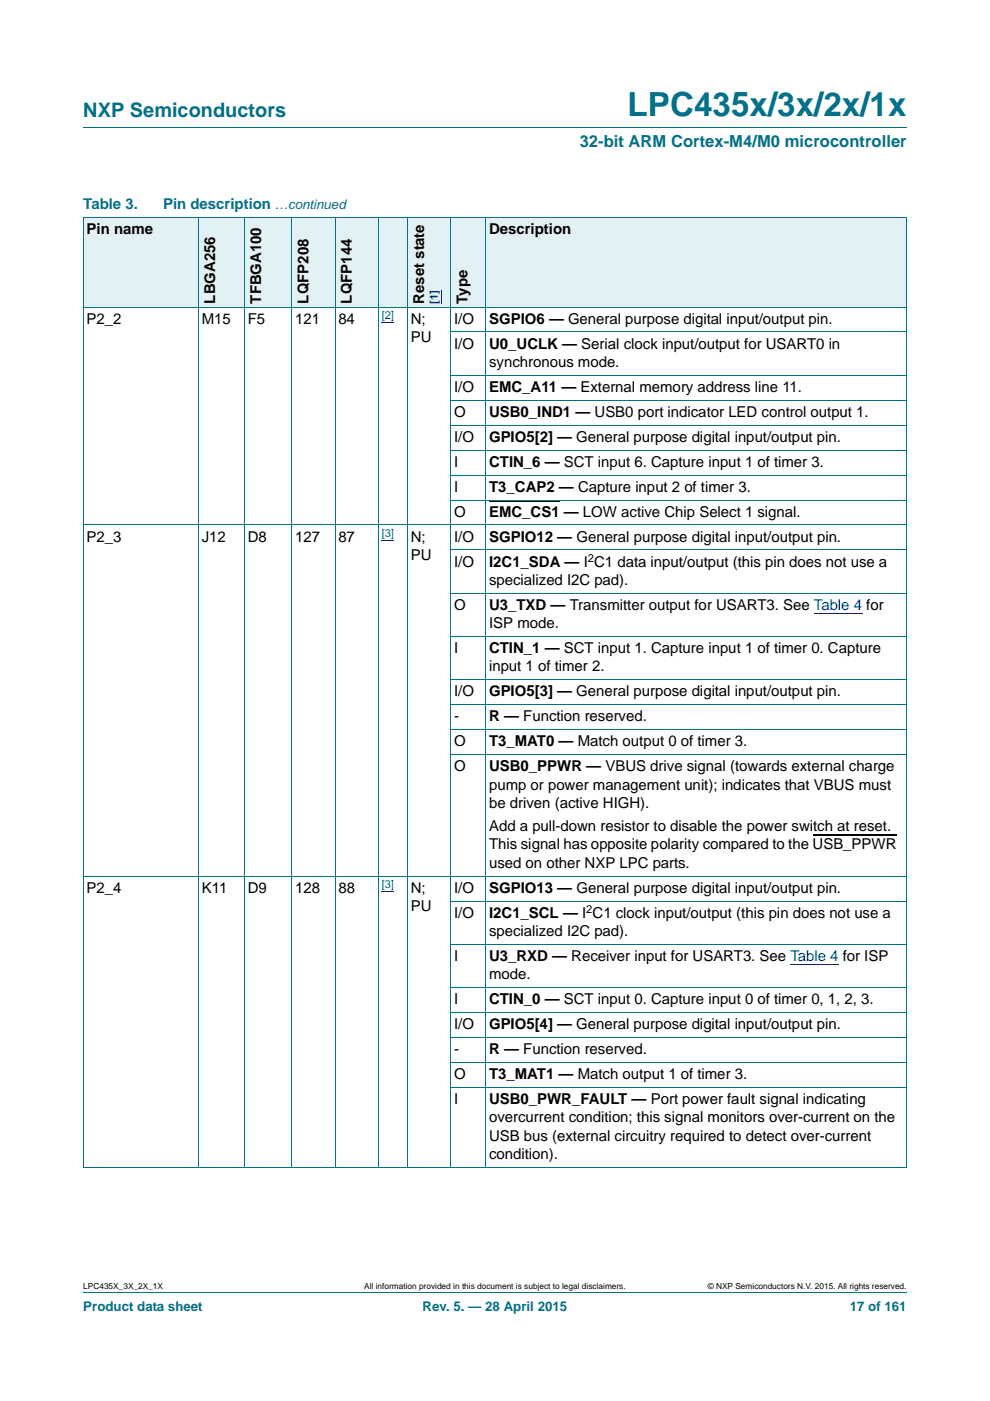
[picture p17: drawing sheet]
<svg xmlns="http://www.w3.org/2000/svg" width="210mm" height="297mm" viewBox="0 0 210 297" stroke-linecap="round" stroke-linejoin="round" font-family="sans-serif">
<defs><g id="words">
<text font-size="7" fill="#00718a" x="133.1" y="24.6">LPC435x/3x/2x/1x</text>
<text font-size="4.2" fill="#00718a" x="17.7" y="24.9">NXP Semiconductors</text>
<text font-size="3.5" fill="#00718a" x="123" y="31.1">32-bit ARM Cortex-M4/M0 microcontroller</text>
<g font-size="3.2" fill="#00718a">
<text x="17.7" y="44.3">Table 3.</text>
<text x="34.6" y="44.3">Pin description</text>
</g>
<g font-size="3.2">
<text x="18.4" y="49.6">Pin name</text>
<text x="103.7" y="49.6">Description</text>
<text x="45.6" y="64.4" transform="rotate(-90 45.6 64.4)">LBGA256</text>
<text x="55.4" y="64.4" transform="rotate(-90 55.4 64.4)">TFBGA100</text>
<text x="65.4" y="64.4" transform="rotate(-90 65.4 64.4)">LQFP208</text>
<text x="74.6" y="64.4" transform="rotate(-90 74.6 64.4)">LQFP144</text>
<text x="90" y="64.4" transform="rotate(-90 90 64.4)">Reset state</text>
<text x="99.1" y="64.4" transform="rotate(-90 99.1 64.4)">Type</text>
<text x="18.4" y="68.6">P2_2</text>
<text x="42.8" y="68.6">M15</text>
<text x="52.5" y="68.6">F5</text>
<text x="62.6" y="68.6">121</text>
<text x="71.8" y="68.6">84</text>
<text x="87.1" y="68.6">N;</text>
<text x="96.3" y="68.6">I/O</text>
<text x="103.7" y="68.6">SGPIO6 — General purpose digital input/output pin.</text>
<text x="87.1" y="72.5">PU</text>
<text x="96.3" y="73.9">I/O</text>
<text x="103.7" y="77.8">synchronous mode.</text>
<text x="103.7" y="73.9">U0_UCLK — Serial clock input/output for USART0 in</text>
<text x="96.3" y="83.1">I/O</text>
<text x="103.7" y="83.1">EMC_A11 — External memory address line 11.</text>
<text x="96.3" y="88.4">O</text>
<text x="103.7" y="88.4">USB0_IND1 — USB0 port indicator LED control output 1.</text>
<text x="96.3" y="93.7">I/O</text>
<text x="103.7" y="93.7">GPIO5[2] — General purpose digital input/output pin.</text>
<text x="96.3" y="99">I</text>
<text x="103.7" y="99">CTIN_6 — SCT input 6. Capture input 1 of timer 3.</text>
<text x="96.3" y="104.3">I</text>
<text x="103.7" y="104.3">T3_CAP2 — Capture input 2 of timer 3.</text>
<text x="96.3" y="109.5">O</text>
<text x="103.7" y="109.5">EMC_CS1 — LOW active Chip Select 1 signal.</text>
<text x="18.4" y="114.8">P2_3</text>
<text x="42.8" y="114.8">J12</text>
<text x="52.5" y="114.8">D8</text>
<text x="62.6" y="114.8">127</text>
<text x="71.8" y="114.8">87</text>
<text x="87.1" y="114.8">N;</text>
<text x="87.1" y="118.7">PU</text>
<text x="96.3" y="114.8">I/O</text>
<text x="103.7" y="114.8">SGPIO12 — General purpose digital input/output pin.</text>
<text x="96.3" y="120.1">I/O</text>
<text x="103.7" y="124">specialized I2C pad).</text>
<text x="103.7" y="120.1">I2C1_SDA — I C1 data input/output (this pin does not use a</text>
<text x="96.3" y="129.3">O</text>
<text x="103.7" y="129.3">U3_TXD — Transmitter output for USART3. See Table 4 for</text>
<text x="103.7" y="133.2">ISP mode.</text>
<text x="96.3" y="138.5">I</text>
<text x="103.7" y="138.5">CTIN_1 — SCT input 1. Capture input 1 of timer 0. Capture</text>
<text x="103.7" y="142.3">input 1 of timer 2.</text>
<text x="96.3" y="147.6">I/O</text>
<text x="103.7" y="147.6">GPIO5[3] — General purpose digital input/output pin.</text>
<text x="96.3" y="152.9">-</text>
<text x="103.7" y="152.9">R — Function reserved.</text>
<text x="96.3" y="158.2">O</text>
<text x="103.7" y="158.2">T3_MAT0 — Match output 0 of timer 3.</text>
<text x="96.3" y="163.5">O</text>
<text x="103.7" y="163.5">USB0_PPWR — VBUS drive signal (towards external charge</text>
<text x="103.7" y="167.4">pump or power management unit); indicates that VBUS must</text>
<text x="103.7" y="171.3">be driven (active HIGH).</text>
<text x="103.7" y="176.2">Add a pull-down resistor to disable the power switch at reset.</text>
<text x="103.7" y="184">used on other NXP LPC parts.</text>
<text x="103.7" y="180.1">This signal has opposite polarity compared to the USB_PPWR</text>
<text x="18.4" y="189.3">P2_4</text>
<text x="42.8" y="189.3">K11</text>
<text x="52.5" y="189.3">D9</text>
<text x="62.6" y="189.3">128</text>
<text x="71.8" y="189.3">88</text>
<text x="87.1" y="189.3">N;</text>
<text x="96.3" y="189.3">I/O</text>
<text x="103.7" y="189.3">SGPIO13 — General purpose digital input/output pin.</text>
<text x="87.1" y="193.1">PU</text>
<text x="96.3" y="194.6">I/O</text>
<text x="103.7" y="194.6">I2C1_SCL — I C1 clock input/output (this pin does not use a</text>
<text x="96.3" y="203.7">I</text>
<text x="103.7" y="198.4">specialized I2C pad).</text>
<text x="103.7" y="203.7">U3_RXD — Receiver input for USART3. See Table 4 for ISP</text>
<text x="103.7" y="207.6">mode.</text>
<text x="96.3" y="212.9">I</text>
<text x="103.7" y="212.9">CTIN_0 — SCT input 0. Capture input 0 of timer 0, 1, 2, 3.</text>
<text x="96.3" y="218.2">I/O</text>
<text x="103.7" y="218.2">GPIO5[4] — General purpose digital input/output pin.</text>
<text x="96.3" y="223.5">-</text>
<text x="103.7" y="223.5">R — Function reserved.</text>
<text x="96.3" y="228.8">O</text>
<text x="103.7" y="228.8">T3_MAT1 — Match output 1 of timer 3.</text>
<text x="96.3" y="234.1">I</text>
<text x="103.7" y="234.1">USB0_PWR_FAULT — Port power fault signal indicating</text>
<text x="103.7" y="238">overcurrent condition; this signal monitors over-current on the</text>
<text x="103.7" y="241.8">USB bus (external circuitry required to detect over-current</text>
<text x="103.7" y="245.7">condition).</text>
</g>
<g font-size="2.8" fill="#00718a">
<text x="58.3" y="44.3">…continued</text>
<text x="17.7" y="277.9">Product data sheet</text>
<text x="89.6" y="277.9">Rev. 5. — 28 April 2015</text>
<text x="180.2" y="277.9">17 of 161</text>
</g>
<g font-size="2.4" fill="#00f">
<text x="92.9" y="64.4" transform="rotate(-90 92.9 64.4)">[1]</text>
<text x="81" y="67.6">[2]</text>
<text x="81" y="113.9">[3]</text>
<text x="81" y="188.3">[3]</text>
</g>
<g font-size="2.4">
<text x="124.7" y="119.2">2</text>
<text x="124.4" y="193.6">2</text>
</g>
<g font-size="1.8">
<text x="17.7" y="273.3">LPC435X_3X_2X_1X</text>
<text x="77.2" y="273.3">All information provided in this document is subject to legal disclaimers.</text>
<text x="150.1" y="273.3">© NXP Semiconductors N.V. 2015. All rights reserved.</text>
</g>
</g></defs>
<path d="M17.7 27h174.6M17.7 273.9h174.6" fill="none" stroke="#00718a" stroke-width=".21"/>
<path d="M81 68.4h2.6M81 114.6h2.6M172.6 130h10.3M81 189h2.6M167.6 204.4h10.3" fill="none" stroke="#00f" stroke-width=".21"/>
<path d="M103.7 106.2h15" fill="none" stroke="#000" stroke-width=".34"/>
<path d="M172.4 177.1h17.8" fill="none" stroke="#000" stroke-width=".23"/>
<g fill="#e2f1f4">
<path d="M17.7 46h24.4v19.1h-24.4z"/>
<path d="M42.1 46h9.8v19.1h-9.8z"/>
<path d="M51.9 46h10v19.1h-10z"/>
<path d="M61.9 46h9.2v19.1h-9.2z"/>
<path d="M71.1 46h9.2v19.1h-9.2z"/>
<path d="M80.3 46h15.3v19.1h-15.3z"/>
</g>
<path d="M93.6 61.5v2.9" fill="none" stroke="#00f" stroke-width=".21"/>
<g fill="#e2f1f4">
<path d="M95.6 46h7.4v19.1h-7.4z"/>
<path d="M103 46h89.3v19.1h-89.3z"/>
</g>
<g fill="none" stroke="#00718a" stroke-width=".21">
<path d="M17.6 46h174.7M17.7 46.1v201.3M42.1 46v201.5M51.9 46v201.5M61.9 46v201.5M71.1 46v201.5M80.3 46v201.5M86.4 46v201.5M95.6 46v201.5M103 46v201.5M192.3 46.1v201.3M17.6 65.1h174.7"/>
<path d="M95.6 70.4h96.7M95.6 79.6h96.7M95.6 84.8h96.7M95.6 90.1h96.7M95.6 95.4h96.7M17.6 111.3h174.7M95.6 100.7h96.7M95.6 106h96.7M95.6 116.6h96.7M95.6 125.8h96.7M95.6 134.9h96.7M95.6 144.1h96.7"/>
<path d="M95.6 149.4h96.7M95.6 154.7h96.7M95.6 160h96.7M17.6 185.7h174.7M95.6 191h96.7M95.6 200.2h96.7M95.6 209.4h96.7M95.6 214.7h96.7M95.6 220h96.7M95.6 225.3h96.7M95.6 230.6h96.7M17.6 247.5h174.7"/>
</g>
<use href="#words"/>
</svg>
